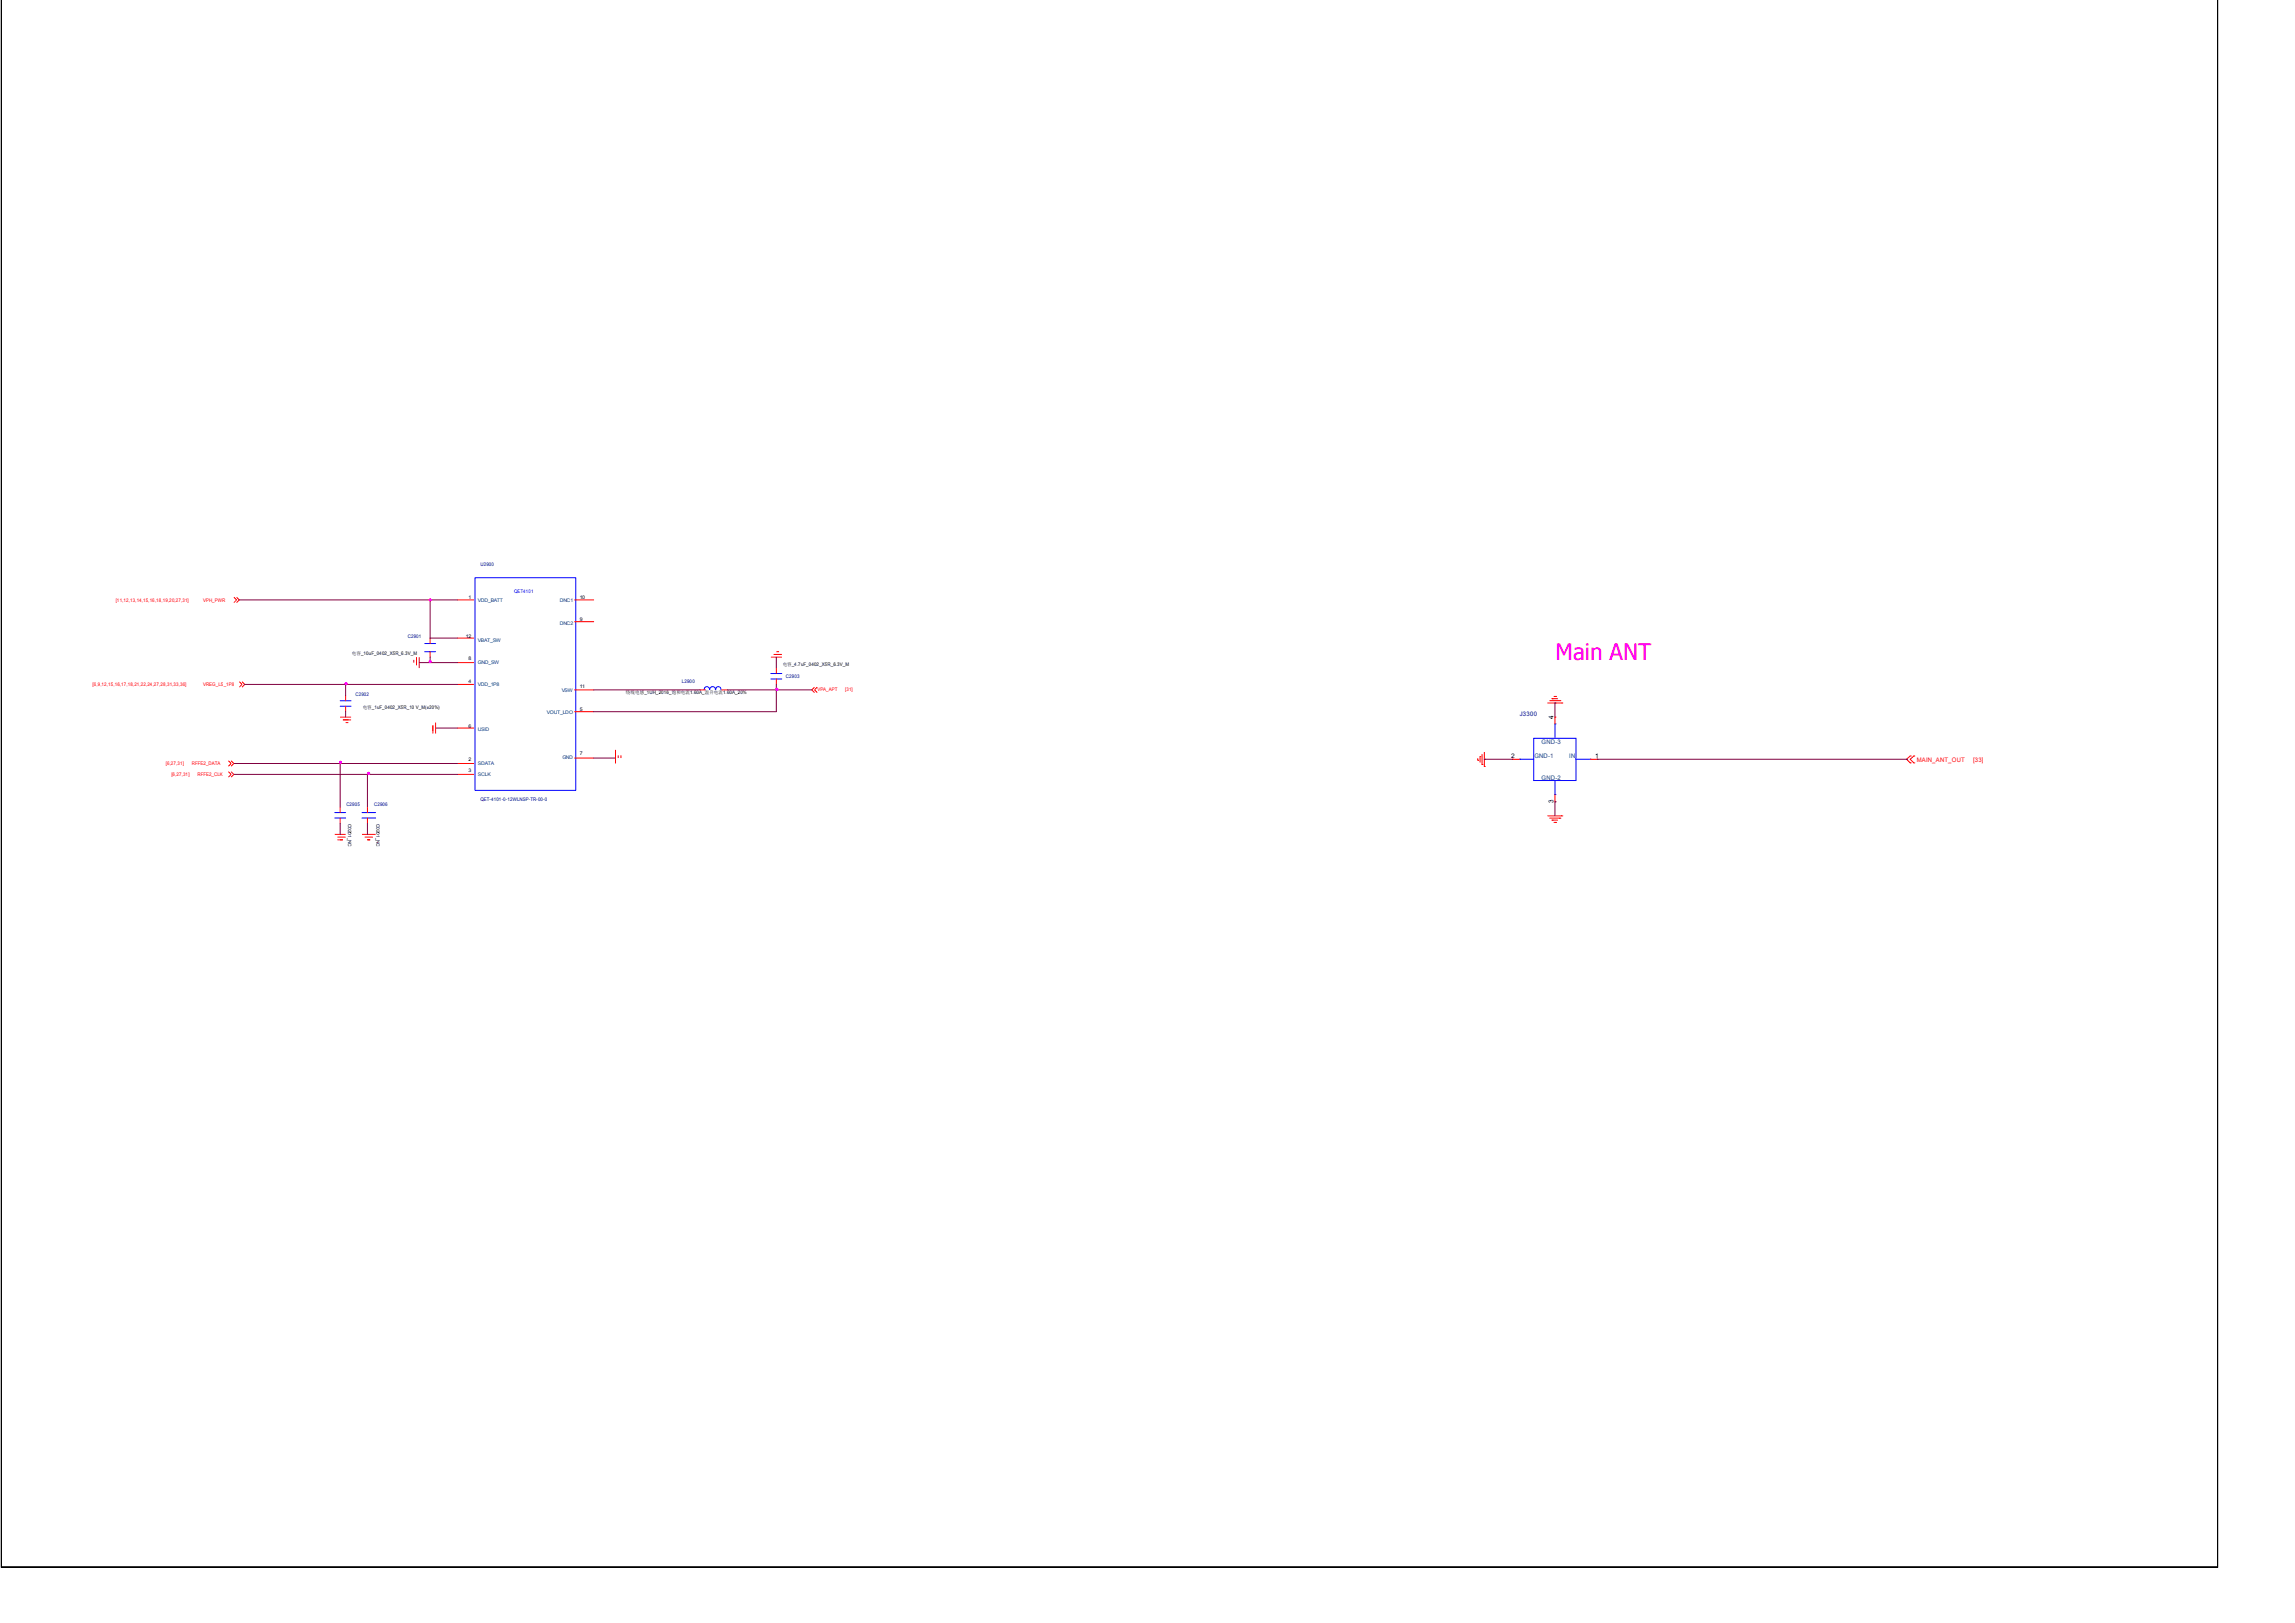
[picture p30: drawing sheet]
<svg xmlns="http://www.w3.org/2000/svg" width="297mm" height="210mm" viewBox="0 0 297 210" stroke-linecap="round" stroke-linejoin="round" font-family="sans-serif">
<defs><g id="words">
<text font-size="2.9" fill="#f0f" x="201.3" y="85.5">Main ANT</text>
<g font-size=".9">
<text x="201" y="93" transform="rotate(-90 201 93)">4</text>
<text x="201" y="103.9" transform="rotate(-90 201 103.9)">3</text>
</g>
<text font-size=".8" fill="#000080" x="196.7" y="92.6">J3300</text>
<g font-size=".8">
<text x="195.6" y="98">2</text>
<text x="206.5" y="98">1</text>
</g>
<g font-size=".8" fill="#004080">
<text x="198.6" y="98.1">GND-1</text>
<text x="199.5" y="100.9">GND-2</text>
<text x="199.5" y="96.3">GND-3</text>
<text x="203.1" y="98.1">IN</text>
</g>
<g font-size=".8" fill="#f00">
<text x="248.1" y="98.6">MAIN_ANT_OUT</text>
<text x="255.3" y="98.6">[33]</text>
</g>
<g font-size=".6" fill="#f00">
<text x="15" y="77.9">[11,12,13,14,15,16,18,19,20,27,31]</text>
<text x="26.3" y="77.9">VPH_PWR</text>
<text x="12" y="88.7">[6,9,12,15,16,17,18,21,22,24,27,28,31,33,36]</text>
<text x="26.3" y="88.7">VREG_L5_1P8</text>
<text x="105.8" y="89.4">VPA_APT</text>
<text x="109.4" y="89.4">[31]</text>
<text x="21.5" y="98.9">[6,27,31]</text>
<text x="22.2" y="100.4">[6,27,31]</text>
<text x="24.8" y="98.9">RFFE2_DATA</text>
<text x="25.6" y="100.4">RFFE2_CLK</text>
</g>
<g font-size=".6">
<text x="60.6" y="77.5">1</text>
<text x="75" y="77.5">10</text>
<text x="60.3" y="82.5">12</text>
<text x="75" y="80.4">9</text>
<text x="45.5" y="84.7">电容_10uF_0402_X5R_6.3V_M</text>
<text x="60.6" y="88.3">4</text>
<text x="60.6" y="85.4">8</text>
<text x="75" y="89.1">11</text>
<text x="81" y="89.8">绕线电感_1UH_2016_饱和电流1.60A_温升电流1.60A_20%</text>
<text x="101.3" y="86.2">电容_4.7uF_0402_X5R_6.3V_M</text>
<text x="46.9" y="91.8">电容_1uF_0402_X5R_10 V_M(±20%)</text>
<text x="60.6" y="94.1">6</text>
<text x="75" y="91.9">5</text>
<text x="60.6" y="98.5">2</text>
<text x="60.6" y="99.9">3</text>
<text x="75" y="97.7">7</text>
<text x="45.1" y="106.6" transform="rotate(90 45.1 106.6)">C0201_NC</text>
<text x="48.7" y="106.6" transform="rotate(90 48.7 106.6)">C0201_NC</text>
</g>
<g font-size=".6" fill="#004080">
<text x="61.9" y="77.9">VDD_BATT</text>
<text x="72.4" y="77.9">DNC1</text>
<text x="61.9" y="83">VBAT_SW</text>
<text x="72.4" y="80.8">DNC2</text>
<text x="61.9" y="88.8">VDD_1P8</text>
<text x="61.9" y="85.9">GND_SW</text>
<text x="72.7" y="89.5">VSW</text>
<text x="61.9" y="94.6">USID</text>
<text x="70.8" y="92.4">VOUT_LDO</text>
<text x="61.9" y="98.9">SDATA</text>
<text x="61.9" y="100.4">SCLK</text>
<text x="72.8" y="98.2">GND</text>
</g>
<g font-size=".6" fill="#000080">
<text x="62.2" y="73.2">U2900</text>
<text x="52.8" y="82.6">C2901</text>
<text x="88.3" y="88.4">L2900</text>
<text x="101.7" y="87.7">C2903</text>
<text x="46" y="90.1">C2902</text>
<text x="44.8" y="104.3">C2905</text>
<text x="48.4" y="104.3">C2906</text>
<text x="62.2" y="103.6">QET-4101-0-12WLNSP-TR-00-0</text>
</g>
<text font-size=".6" fill="#00f" x="66.5" y="76.8">QET4101</text>
</g></defs>
<path d="M.2 -.1v202.9h286.8v-202.9" fill="none" stroke="#000" stroke-width=".13"/>
<path d="M143.4 0h2.4v4.7h-2.4z" fill="#fff"/>
<g fill="none" stroke="#f00" stroke-width=".13">
<path d="M30.3 77.3l.3 .3-.3 .4M30.6 77.3l.4 .3-.4 .4M59.2 77.6h2.1M74.4 77.6h2.4M29.6 99.8l.3 .4-.3 .4M29.6 98.4l.3 .4-.3 .3M29.9 99.8l.4 .4-.4 .4M29.9 98.4l.4 .4-.4 .3M31 88.2l.3 .4-.3 .3M31.3 88.2l.4 .4-.4 .3M44 92.8h1.4M44.7 93.5h.4"/>
<path d="M44.7 91.4v.7M44.7 90v.7M45.1 93.1h-.7h1M53.5 85.4v.3M53.9 85v1.1M53.9 85.4v.3M54.3 85v1.4M55.7 94.2h.1M55.7 82.6v.7M55.7 84.3v.7M56 94.6v-.7v1M56.4 93.5v1.4"/>
<path d="M59.2 82.6h2.1M59.2 88.6h2.1M59.2 94.2h2.1M59.2 98.8h2.1M59.2 85.7h2.1M74.4 80.4h2.4M74.4 89.3h2.4M74.4 92.1h2.4M74.4 98.1h2.4M79.7 97v1.8M79.7 97.4v1M80 97.7v.4"/>
<path d="M80.4 97.7v.4M90.6 89.3h.7M93.4 89.3h.7M99.8 85h1.4M100.1 84.7h1.1M100.5 84.3h.3M100.5 84.3h.1M100.5 87.9v.7M100.5 86.4v.7M105.4 88.9l-.3 .4 .3 .3M105.8 88.9l-.4 .4 .4 .3M191.2 98.4h.1"/>
<path d="M191.2 98.2v.2M191.5 97.9h.1M191.5 97.9v.7M191.8 98.9h.1M191.8 97.6v1.3M192.1 99.2h.1M192.1 97.4v1.8M195.7 98.2h.1M195.7 98.2h1M200.3 91h1.8M200.6 90.7h1.3M200.9 90.4h.1"/>
<path d="M200.9 90.4h.7M201.1 90.1h.2M201.2 92.8h.1M201.2 92.8v.9M201.3 90.1h.1M201.9 90.7h.1M202.1 91h.1M205.8 98.2h.9M206.7 98.2h.1M247.2 97.8l-.5 .4 .5 .5M247.2 97.8h.1M247.2 98.7h.1"/>
<path d="M247.7 97.8l-.5 .4 .5 .5M247.7 98.7h.1M247.7 97.8h.1M43.3 108h1.4M43.7 108.3h1M43.7 108.7h.7h-.4M44 104.4v.7M44 105.8v.8M46.8 108h1.8M47.2 108.3h1.1M47.6 108.7h.3zM47.6 104.4v.7"/>
<path d="M47.6 105.8v.8M59.2 100.2h2.1M200.3 105.6h1.8M200.6 105.9h1.3M200.9 106.1h.1M200.9 106.1h.7M201.1 106.4h.2M201.2 103.7h.1M201.2 102.8v.9M201.3 106.4h.1M201.9 105.9h.1M202.1 105.6h.1"/>
</g>
<g fill="none" stroke="#00f" stroke-width=".13">
<path d="M61.5 74.8h13v27.5h-13zM44 91.4h1.4M44 90.7h1.4M44.7 91.4h.1M44.7 90.7h.1M55 83.3h1.4M55 84.3h1.4M55.7 83.3h.1M55.7 84.3h.1M91.3 89.3h.1M91.8 89.2a.34 .34 0 0 0-.3-.4 .34 .34 0 0 0-.4 .4M92.6 89.2a.36 .36 0 0 0-.4-.4 .36 .36 0 0 0-.3 .4"/>
<path d="M93.3 89.2a.34 .34 0 0 0-.3-.4 .34 .34 0 0 0-.4 .4M93.4 89.3h.1M99.8 87.9h1.4M99.8 87.1h1.4M100.5 87.9h.1M100.5 87.1h.1M196.7 98.2h.1M196.7 98.2h1.8M198.5 95.5h5.4v5.5h-5.4zM201.2 93.7h.1M201.2 93.7v1.8M203.9 98.2h1.9"/>
<path d="M205.8 98.2h.1M43.3 105.1h1.4M43.3 105.8h1.4M44 105.1h.1M44 105.8h.1M46.8 105.1h1.8M46.8 105.8h1.8M47.6 105.1h.1M47.6 105.8h.1M201.2 102.8h.1M201.2 101v1.8"/>
</g>
<g fill="none" stroke="#800040" stroke-width=".13">
<path d="M31 77.6h24.7M55.7 77.6h3.5M55.7 77.6v5h3.5M30.3 98.8h13.7M31.7 88.6h13M44.7 92.1v.7M44.7 88.6h14.5M44.7 88.6v1.4M54.3 85.7h1.4M55.7 85.7h3.5M55.7 85v.7M56.4 94.2h2.8"/>
<path d="M59.2 98.8h-15.2v5.6M76.8 98.1h2.9M76.8 89.3h13.8M94.1 89.3h6.4M100.5 89.3v2.8h-23.7M100.5 88.6v.7M100.5 85v1.4M100.5 89.3h4.6M192.1 98.2h.1M192.1 98.2h3.6M201.2 91h.1M201.2 91v1.8"/>
<path d="M206.7 98.2h40M246.7 98.2h.1M30.3 100.2h17.3M44 106.6v1.4M47.6 100.2v4.2M47.6 106.6v1.4M47.6 100.2h11.6M201.2 103.7h.1M201.2 103.7v1.9"/>
</g>
<g fill="#f0f" stroke="#f0f" stroke-width=".13">
<circle cx="55.7" cy="77.6" r=".13"/>
<circle cx="44.8" cy="88.5" r=".13"/>
<circle cx="100.5" cy="89.2" r=".13"/>
<circle cx="55.7" cy="85.6" r=".13"/>
<circle cx="44.1" cy="98.6" r=".13"/>
<circle cx="47.7" cy="100.1" r=".13"/>
</g>
<use href="#words"/>
</svg>
